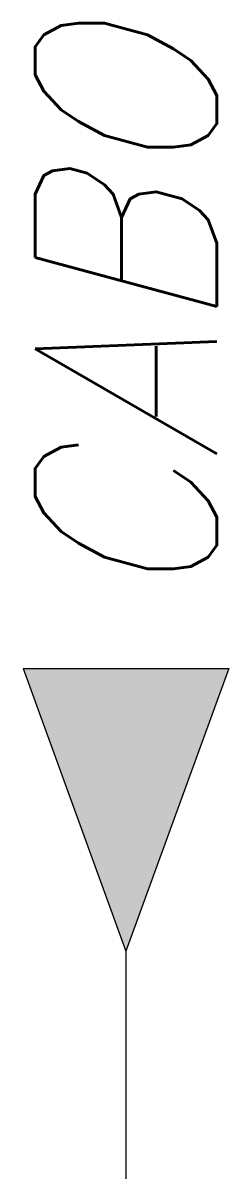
# Model space of a CAD drawing. Extents: x 97.3 to 99.1, y 227.3 to 237.5.
import ezdxf
from ezdxf.enums import TextEntityAlignment as Align

# ---------------------------------------------------------------- set-up
doc = ezdxf.new("R2010")
doc.units = 0
doc.header["$MEASUREMENT"] = 0
doc.layers.get('0').update_dxf_attribs({"linetype": 'CONTINUOUS'})
doc.styles.add('ROMANS', font='romans')

msp = doc.modelspace()

# ---------------------------------------------------------------- linework, layer by layer
at = {"color": 2}
for p, q in [((97.275, 231.826), (99.087, 231.826)), ((99.087, 231.826), (98.181, 229.343)), ((98.181, 229.343), (98.181, 227.343))]:
    msp.add_line(p, q, dxfattribs=at)
msp.add_line((97.275, 231.826), (98.181, 229.343))
msp.add_solid([(98.181, 229.343), (97.275, 231.826), (99.087, 231.826)], dxfattribs=at)

# ---------------------------------------------------------------- texts
at = {"color": 3, "lineweight": -3, "style": 'ROMANS', "oblique": 15, "width": 0.9}
msp.add_attdef('CABO', text='', height=1.6, rotation=90, dxfattribs=at).set_placement((98.181, 232.351), align=Align.MIDDLE_LEFT)

doc.saveas('drawing.dxf')
